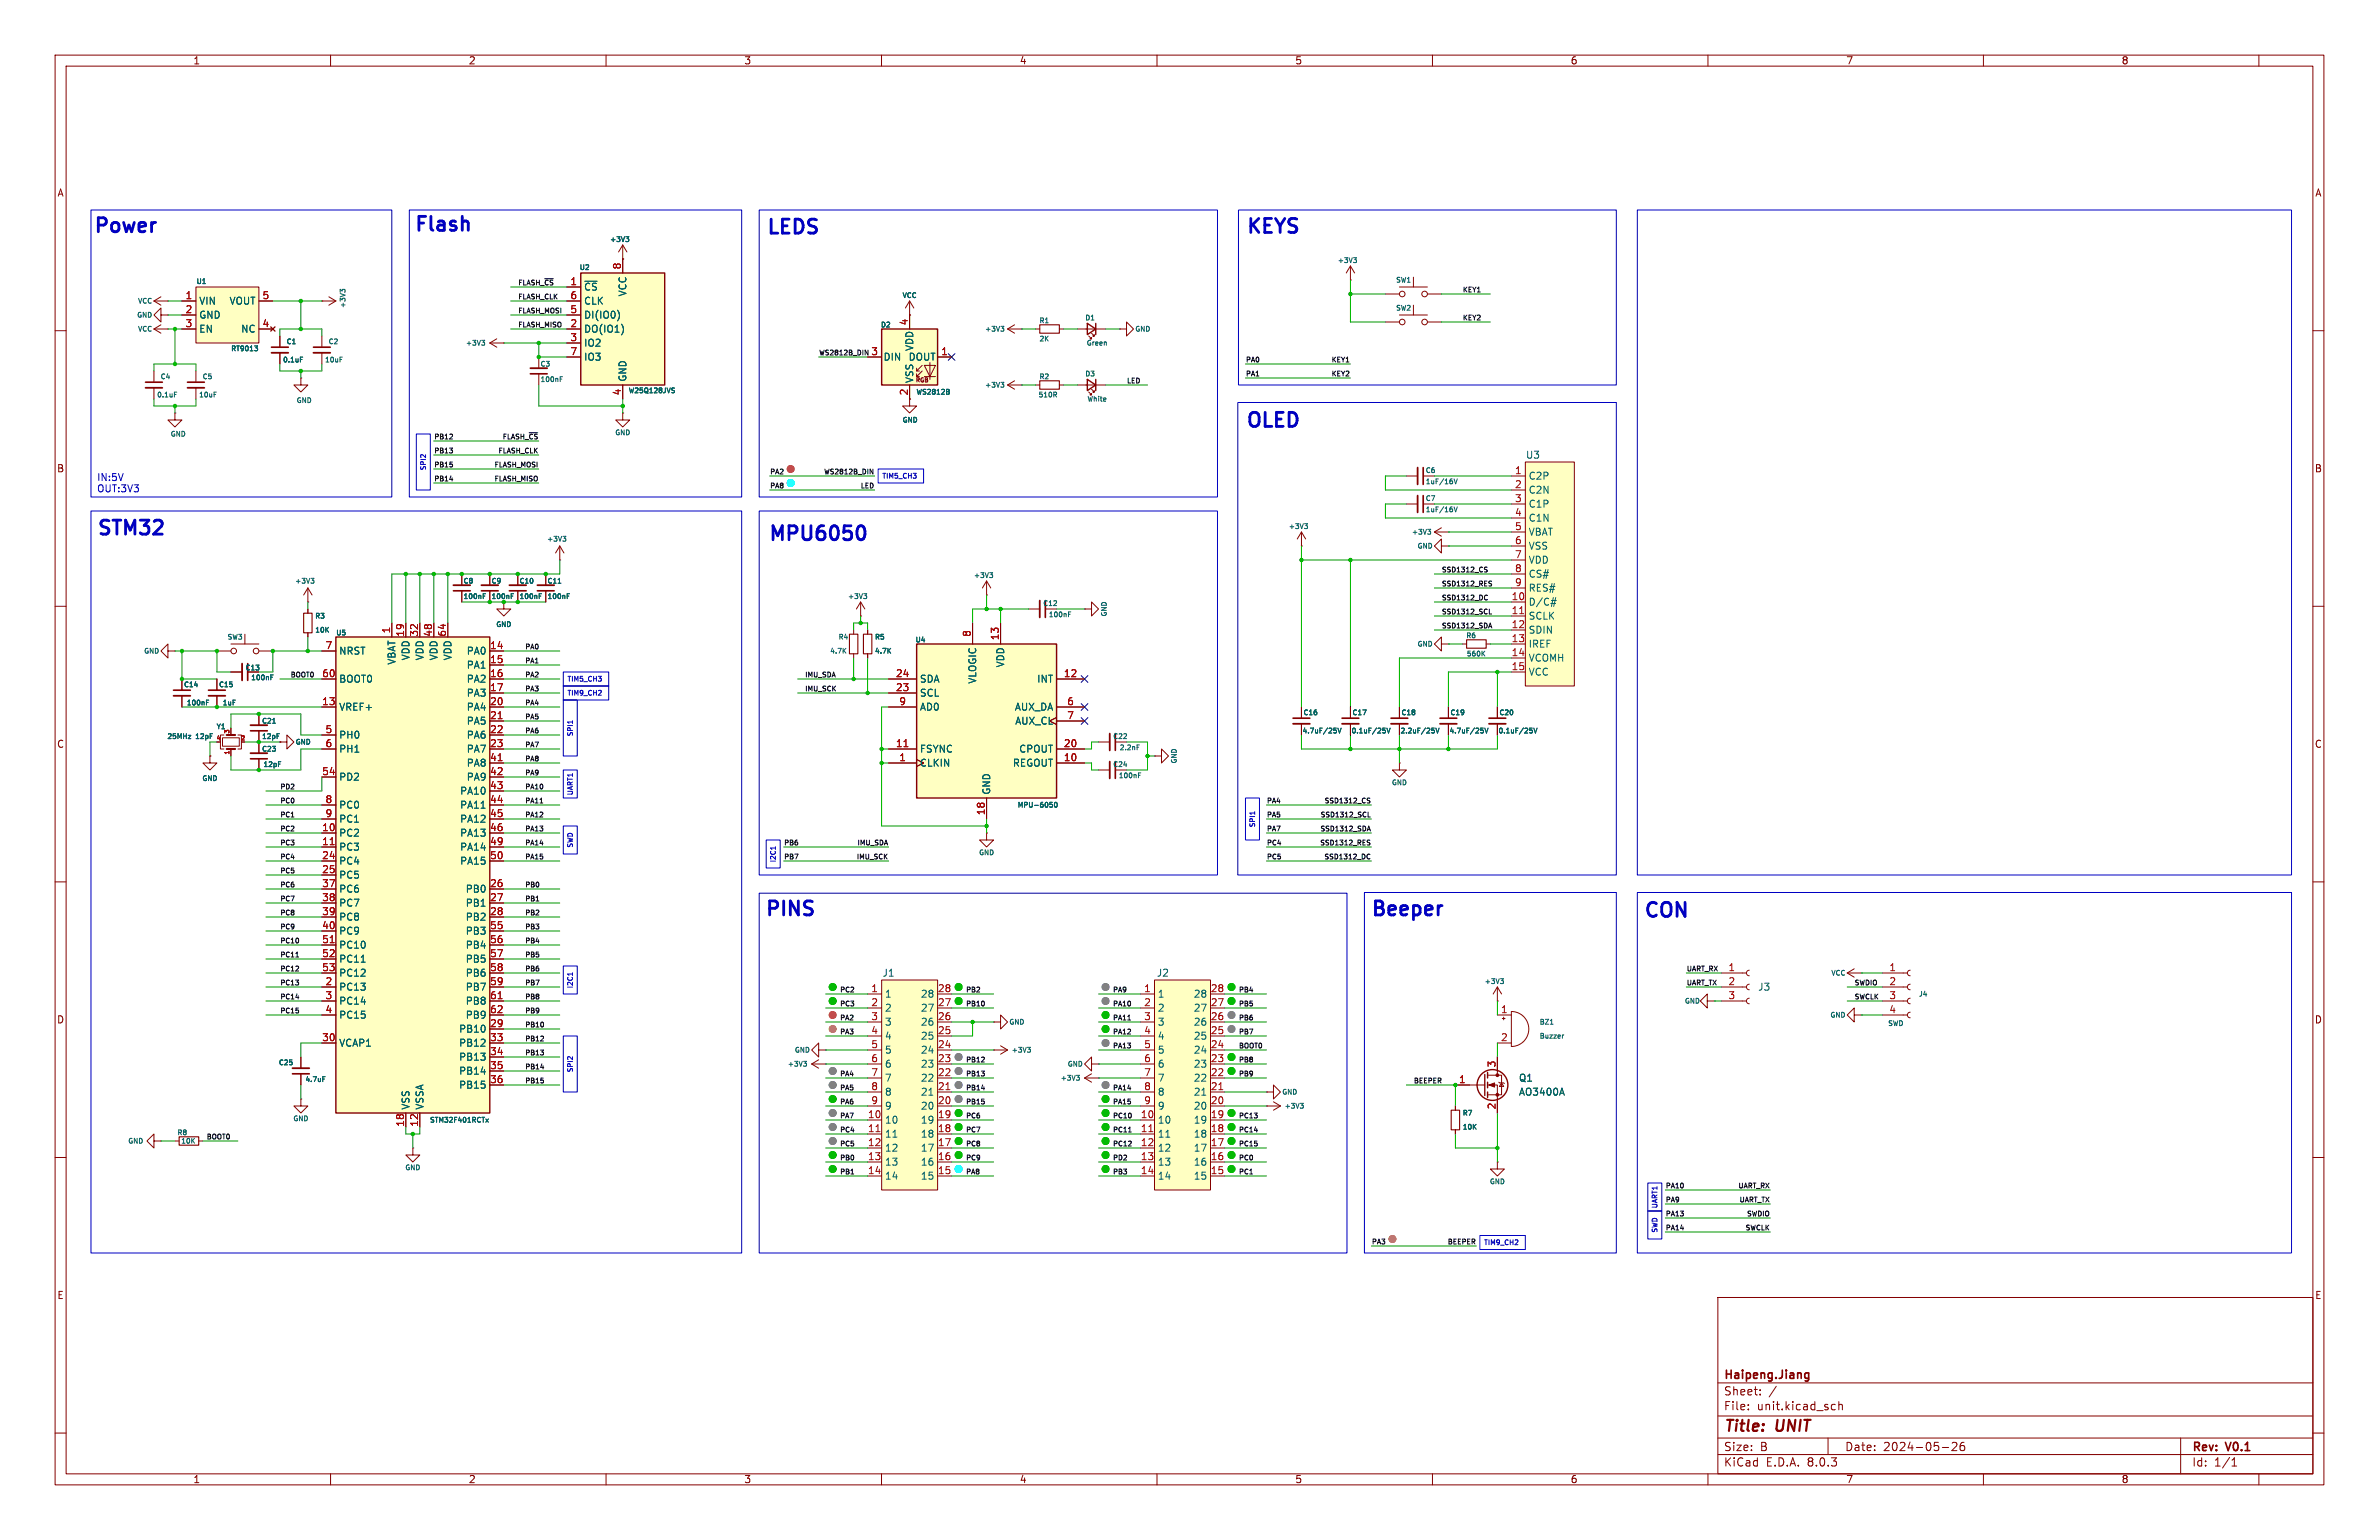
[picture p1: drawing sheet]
<svg xmlns="http://www.w3.org/2000/svg" width="432mm" height="279mm" viewBox="0 0 432 279" stroke-linecap="round" stroke-linejoin="round" font-family="sans-serif">
<defs><g id="words">
<g font-size="3.5" fill="#0000c2">
<text x="16.7" y="42.9">Power</text>
<text x="74.9" y="42.7">Flash</text>
<text x="138.9" y="43.2">LEDS</text>
<text x="225.9" y="43.1">KEYS</text>
<text x="225.9" y="78.2">OLED</text>
<text x="17.3" y="97.8">STM32</text>
<text x="139.2" y="98.8">MPU6050</text>
<text x="138.6" y="166.9">PINS</text>
<text x="248.5" y="166.9">Beeper</text>
<text x="298.1" y="167.1">CON</text>
</g>
<g font-size="2.8" fill="#840000">
<text x="312.8" y="260.3">Title:</text>
<text x="322.5" y="260.3">UNIT</text>
</g>
<g font-size="2.1" fill="#840000">
<text x="312.8" y="250.6">Haipeng.Jiang</text>
<text x="312.8" y="256.1">File:</text>
<text x="312.8" y="253.4">Sheet:</text>
<text x="318.9" y="256.1">unit.kicad_sch</text>
<text x="312.8" y="263.5">Size:</text>
<text x="319.5" y="263.5">B</text>
<text x="334.8" y="263.5">Date:</text>
<text x="341.8" y="263.5">2024-05-26</text>
<text x="397.8" y="263.7">Rev:</text>
<text x="404.2" y="263.7">V0.1</text>
<text x="312.8" y="266.3">KiCad</text>
<text x="320.5" y="266.3">E.D.A.</text>
<text x="328.1" y="266.3">8.0.3</text>
<text x="397.8" y="266.3">Id:</text>
<text x="401.9" y="266.3">1/1</text>
</g>
<g font-size="1.8" fill="#840000">
<text x="35" y="11.9">1</text>
<text x="85" y="11.9">2</text>
<text x="135" y="11.9">3</text>
<text x="185" y="11.9">4</text>
<text x="235" y="11.9">5</text>
<text x="285" y="11.9">6</text>
<text x="335" y="11.9">7</text>
<text x="385" y="11.9">8</text>
<text x="10.3" y="35.9">A</text>
<text x="420.1" y="35.9">A</text>
<text x="164.8" y="71.8" transform="rotate(-90 164.8 71.8)">2</text>
<text x="10.3" y="85.9">B</text>
<text x="420.1" y="85.9">B</text>
<text x="10.3" y="135.9">C</text>
<text x="420.1" y="135.9">C</text>
<text x="10.3" y="185.9">D</text>
<text x="420.1" y="185.9">D</text>
<text x="10.3" y="235.9">E</text>
<text x="420.1" y="235.9">E</text>
<text x="35" y="269.3">1</text>
<text x="85" y="269.3">2</text>
<text x="135" y="269.3">3</text>
<text x="185" y="269.3">4</text>
<text x="235" y="269.3">5</text>
<text x="285" y="269.3">6</text>
<text x="335" y="269.3">7</text>
<text x="385" y="269.3">8</text>
</g>
<g font-size="1.8" fill="#a90000">
<text x="103.4" y="51.8">1</text>
<text x="112.8" y="49" transform="rotate(-90 112.8 49)">8</text>
<text x="33.6" y="54.4">1</text>
<text x="33.6" y="56.9">2</text>
<text x="33.6" y="59.4">3</text>
<text x="47.6" y="59.4">4</text>
<text x="47.6" y="54.4">5</text>
<text x="103.4" y="59.4">2</text>
<text x="103.4" y="56.9">5</text>
<text x="103.4" y="54.4">6</text>
<text x="164.8" y="59.1" transform="rotate(-90 164.8 59.1)">4</text>
<text x="103.4" y="62">3</text>
<text x="103.4" y="64.5">7</text>
<text x="158" y="64.5">3</text>
<text x="170.7" y="64.5">1</text>
<text x="112.8" y="71.8" transform="rotate(-90 112.8 71.8)">4</text>
<text x="274.9" y="86.1">1</text>
<text x="274.9" y="88.6">2</text>
<text x="274.9" y="91.2">3</text>
<text x="274.9" y="93.7">4</text>
<text x="274.9" y="96.3">5</text>
<text x="274.9" y="98.8">6</text>
<text x="274.9" y="101.3">7</text>
<text x="274.9" y="103.9">8</text>
<text x="274.9" y="106.4">9</text>
<text x="274.3" y="109">10</text>
<text x="274.3" y="111.5">11</text>
<text x="59" y="117.9">7</text>
<text x="70.9" y="115" transform="rotate(-90 70.9 115)">1</text>
<text x="73.4" y="115.6" transform="rotate(-90 73.4 115.6)">19</text>
<text x="75.9" y="115.6" transform="rotate(-90 75.9 115.6)">32</text>
<text x="78.5" y="115.6" transform="rotate(-90 78.5 115.6)">48</text>
<text x="81" y="115.6" transform="rotate(-90 81 115.6)">64</text>
<text x="88.9" y="117.9">14</text>
<text x="176.3" y="115.6" transform="rotate(-90 176.3 115.6)">8</text>
<text x="181.4" y="116.2" transform="rotate(-90 181.4 116.2)">13</text>
<text x="274.3" y="114">12</text>
<text x="274.3" y="116.6">13</text>
<text x="274.3" y="119.1">14</text>
<text x="58.4" y="122.9">60</text>
<text x="88.9" y="120.4">15</text>
<text x="88.9" y="122.9">16</text>
<text x="88.9" y="125.5">17</text>
<text x="162.5" y="125.5">23</text>
<text x="162.5" y="122.9">24</text>
<text x="193" y="122.9">12</text>
<text x="274.3" y="121.7">15</text>
<text x="58.4" y="128">13</text>
<text x="88.9" y="128">20</text>
<text x="88.9" y="130.6">21</text>
<text x="163.1" y="128">9</text>
<text x="193.6" y="128">6</text>
<text x="193.6" y="130.6">7</text>
<text x="59" y="133.1">5</text>
<text x="59" y="135.6">6</text>
<text x="88.9" y="133.1">22</text>
<text x="88.9" y="135.6">23</text>
<text x="162.5" y="135.6">11</text>
<text x="193" y="135.6">20</text>
<text x="58.4" y="140.7">54</text>
<text x="88.9" y="138.2">41</text>
<text x="88.9" y="140.7">42</text>
<text x="88.9" y="143.3">43</text>
<text x="163.1" y="138.2">1</text>
<text x="193" y="138.2">10</text>
<text x="59" y="145.8">8</text>
<text x="59" y="148.3">9</text>
<text x="88.9" y="145.8">44</text>
<text x="88.9" y="148.3">45</text>
<text x="178.8" y="148" transform="rotate(-90 178.8 148)">18</text>
<text x="58.4" y="150.9">10</text>
<text x="58.4" y="153.4">11</text>
<text x="58.4" y="156">24</text>
<text x="88.9" y="150.9">46</text>
<text x="88.9" y="153.4">49</text>
<text x="88.9" y="156">50</text>
<text x="58.4" y="158.5">25</text>
<text x="58.4" y="161">37</text>
<text x="88.9" y="161">26</text>
<text x="58.4" y="163.6">38</text>
<text x="58.4" y="166.1">39</text>
<text x="88.9" y="163.6">27</text>
<text x="88.9" y="166.1">28</text>
<text x="58.4" y="168.7">40</text>
<text x="58.4" y="171.2">51</text>
<text x="58.4" y="173.7">52</text>
<text x="88.9" y="168.7">55</text>
<text x="88.9" y="171.2">56</text>
<text x="88.9" y="173.7">57</text>
<text x="58.4" y="176.3">53</text>
<text x="59" y="178.8">2</text>
<text x="88.9" y="176.3">58</text>
<text x="88.9" y="178.8">59</text>
<text x="313.6" y="176.3">1</text>
<text x="313.6" y="178.8">2</text>
<text x="342.8" y="176.3">1</text>
<text x="342.8" y="178.8">2</text>
<text x="59" y="181.4">3</text>
<text x="59" y="183.9">4</text>
<text x="88.9" y="181.4">61</text>
<text x="88.9" y="183.9">62</text>
<text x="158" y="180.1">1</text>
<text x="158" y="182.6">2</text>
<text x="158" y="185.2">3</text>
<text x="170.1" y="185.2">26</text>
<text x="170.1" y="182.6">27</text>
<text x="170.1" y="180.1">28</text>
<text x="207.6" y="180.1">1</text>
<text x="207.6" y="182.6">2</text>
<text x="207.6" y="185.2">3</text>
<text x="219.7" y="185.2">26</text>
<text x="219.7" y="182.6">27</text>
<text x="219.7" y="180.1">28</text>
<text x="272.3" y="183.9">1</text>
<text x="313.6" y="181.4">3</text>
<text x="342.8" y="181.4">3</text>
<text x="342.8" y="183.9">4</text>
<text x="58.4" y="189">30</text>
<text x="88.9" y="186.4">29</text>
<text x="88.9" y="189">33</text>
<text x="88.9" y="191.5">34</text>
<text x="158" y="187.7">4</text>
<text x="158" y="190.2">5</text>
<text x="170.1" y="190.2">24</text>
<text x="170.1" y="187.7">25</text>
<text x="207.6" y="187.7">4</text>
<text x="207.6" y="190.2">5</text>
<text x="219.7" y="190.2">24</text>
<text x="219.7" y="187.7">25</text>
<text x="272.3" y="189">2</text>
<text x="88.9" y="194.1">35</text>
<text x="88.9" y="196.6">36</text>
<text x="158" y="192.8">6</text>
<text x="158" y="195.3">7</text>
<text x="158" y="197.9">8</text>
<text x="170.1" y="197.9">21</text>
<text x="170.1" y="195.3">22</text>
<text x="170.1" y="192.8">23</text>
<text x="207.6" y="192.8">6</text>
<text x="207.6" y="195.3">7</text>
<text x="207.6" y="197.9">8</text>
<text x="219.7" y="197.9">21</text>
<text x="219.7" y="195.3">22</text>
<text x="219.7" y="192.8">23</text>
<text x="264.7" y="196.6">1</text>
<text x="271.5" y="193.7" transform="rotate(-90 271.5 193.7)">3</text>
<text x="157.4" y="202.9">10</text>
<text x="158" y="200.4">9</text>
<text x="170.1" y="202.9">19</text>
<text x="170.1" y="200.4">20</text>
<text x="207" y="202.9">10</text>
<text x="207.6" y="200.4">9</text>
<text x="219.7" y="202.9">19</text>
<text x="219.7" y="200.4">20</text>
<text x="271.5" y="201.4" transform="rotate(-90 271.5 201.4)">2</text>
<text x="73.4" y="204.5" transform="rotate(-90 73.4 204.5)">18</text>
<text x="75.9" y="204.5" transform="rotate(-90 75.9 204.5)">12</text>
<text x="157.4" y="205.5">11</text>
<text x="157.4" y="208">12</text>
<text x="170.1" y="208">17</text>
<text x="170.1" y="205.5">18</text>
<text x="207" y="205.5">11</text>
<text x="207" y="208">12</text>
<text x="219.7" y="208">17</text>
<text x="219.7" y="205.5">18</text>
<text x="157.4" y="210.6">13</text>
<text x="157.4" y="213.1">14</text>
<text x="170.1" y="213.1">15</text>
<text x="170.1" y="210.6">16</text>
<text x="207" y="210.6">13</text>
<text x="207" y="213.1">14</text>
<text x="219.7" y="213.1">15</text>
<text x="219.7" y="210.6">16</text>
</g>
<g font-size="1.8" fill="#006464">
<text x="105.9" y="52.9">~{CS}</text>
<text x="113.9" y="53.9" transform="rotate(-90 113.9 53.9)">VCC</text>
<text x="36.1" y="55.5">VIN</text>
<text x="36.1" y="58">GND</text>
<text x="41.6" y="55.5">VOUT</text>
<text x="105.9" y="58">DI(IO0)</text>
<text x="105.9" y="55.5">CLK</text>
<text x="36.1" y="60.6">EN</text>
<text x="43.7" y="60.6">NC</text>
<text x="105.9" y="60.6">DO(IO1)</text>
<text x="105.9" y="63.1">IO2</text>
<text x="105.9" y="65.6">IO3</text>
<text x="160.3" y="65.6">DIN</text>
<text x="164.8" y="65.6">DOUT</text>
<text x="166" y="63.8" transform="rotate(-90 166 63.8)">VDD</text>
<text x="113.9" y="69.3" transform="rotate(-90 113.9 69.3)">GND</text>
<text x="166" y="69.6" transform="rotate(-90 166 69.6)">VSS</text>
<text x="276.9" y="83.4">U3</text>
<text x="277.4" y="87.2">C2P</text>
<text x="277.4" y="89.8">C2N</text>
<text x="277.4" y="92.3">C1P</text>
<text x="277.4" y="94.8">C1N</text>
<text x="277.4" y="97.4">VBAT</text>
<text x="277.4" y="99.9">VSS</text>
<text x="277.4" y="102.5">VDD</text>
<text x="277.4" y="105">CS#</text>
<text x="277.4" y="107.5">RES#</text>
<text x="277.4" y="110.1">D/C#</text>
<text x="277.4" y="112.6">SCLK</text>
<text x="61.5" y="119">NRST</text>
<text x="74.5" y="119.9" transform="rotate(-90 74.5 119.9)">VDD</text>
<text x="77.1" y="119.9" transform="rotate(-90 77.1 119.9)">VDD</text>
<text x="79.6" y="119.9" transform="rotate(-90 79.6 119.9)">VDD</text>
<text x="82.1" y="119.9" transform="rotate(-90 82.1 119.9)">VDD</text>
<text x="84.6" y="119">PA0</text>
<text x="277.4" y="115.2">SDIN</text>
<text x="277.4" y="117.7">IREF</text>
<text x="61.5" y="124.1">BOOT0</text>
<text x="72" y="120.7" transform="rotate(-90 72 120.7)">VBAT</text>
<text x="84.6" y="121.5">PA1</text>
<text x="84.6" y="124.1">PA2</text>
<text x="166.9" y="124.1">SDA</text>
<text x="177.4" y="124.1" transform="rotate(-90 177.4 124.1)">VLOGIC</text>
<text x="182.5" y="121.2" transform="rotate(-90 182.5 121.2)">VDD</text>
<text x="188.2" y="124.1">INT</text>
<text x="277.4" y="120.2">VCOMH</text>
<text x="277.4" y="122.8">VCC</text>
<text x="61.5" y="129.1">VREF+</text>
<text x="84.6" y="126.6">PA3</text>
<text x="84.6" y="129.1">PA4</text>
<text x="84.6" y="131.7">PA5</text>
<text x="166.9" y="126.6">SCL</text>
<text x="166.9" y="129.1">AD0</text>
<text x="184.1" y="129.1">AUX_DA</text>
<text x="184.2" y="131.7">AUX_CL</text>
<text x="61.5" y="134.2">PH0</text>
<text x="61.5" y="136.8">PH1</text>
<text x="84.6" y="134.2">PA6</text>
<text x="84.6" y="136.8">PA7</text>
<text x="166.9" y="136.8">FSYNC</text>
<text x="184.9" y="136.8">CPOUT</text>
<text x="61.5" y="141.8">PD2</text>
<text x="84.6" y="139.3">PA8</text>
<text x="84.6" y="141.8">PA9</text>
<text x="166.9" y="139.3">CLKIN</text>
<text x="183.7" y="139.3">REGOUT</text>
<text x="61.5" y="146.9">PC0</text>
<text x="61.5" y="149.5">PC1</text>
<text x="83.4" y="144.4">PA10</text>
<text x="83.4" y="146.9">PA11</text>
<text x="83.4" y="149.5">PA12</text>
<text x="179.9" y="144.3" transform="rotate(-90 179.9 144.3)">GND</text>
<text x="61.5" y="152">PC2</text>
<text x="61.5" y="154.5">PC3</text>
<text x="83.4" y="152">PA13</text>
<text x="83.4" y="154.5">PA14</text>
<text x="61.5" y="157.1">PC4</text>
<text x="61.5" y="159.6">PC5</text>
<text x="83.4" y="157.1">PA15</text>
<text x="61.5" y="162.2">PC6</text>
<text x="61.5" y="164.7">PC7</text>
<text x="61.5" y="167.2">PC8</text>
<text x="84.4" y="162.2">PB0</text>
<text x="84.4" y="164.7">PB1</text>
<text x="84.4" y="167.2">PB2</text>
<text x="61.5" y="169.8">PC9</text>
<text x="61.5" y="172.3">PC10</text>
<text x="84.4" y="169.8">PB3</text>
<text x="84.4" y="172.3">PB4</text>
<text x="61.5" y="179.9">PC13</text>
<text x="61.5" y="174.9">PC11</text>
<text x="61.5" y="177.4">PC12</text>
<text x="84.4" y="174.9">PB5</text>
<text x="84.4" y="177.4">PB6</text>
<text x="84.4" y="179.9">PB7</text>
<text x="160.1" y="177.4">J1</text>
<text x="209.9" y="177.4">J2</text>
<text x="319" y="179.9">J3</text>
<text x="61.5" y="182.5">PC14</text>
<text x="61.5" y="185">PC15</text>
<text x="84.4" y="182.5">PB8</text>
<text x="84.4" y="185">PB9</text>
<text x="160.5" y="181.2">1</text>
<text x="160.5" y="183.7">2</text>
<text x="167" y="183.7">27</text>
<text x="167" y="181.2">28</text>
<text x="210.1" y="181.2">1</text>
<text x="210.1" y="183.7">2</text>
<text x="216.6" y="183.7">27</text>
<text x="216.6" y="181.2">28</text>
<text x="61.5" y="190.1">VCAP1</text>
<text x="83.2" y="187.6">PB10</text>
<text x="83.2" y="190.1">PB12</text>
<text x="160.5" y="186.3">3</text>
<text x="160.5" y="188.8">4</text>
<text x="160.5" y="191.4">5</text>
<text x="167" y="191.4">24</text>
<text x="167" y="188.8">25</text>
<text x="167" y="186.3">26</text>
<text x="210.1" y="186.3">3</text>
<text x="210.1" y="188.8">4</text>
<text x="210.1" y="191.4">5</text>
<text x="216.6" y="191.4">24</text>
<text x="216.6" y="188.8">25</text>
<text x="216.6" y="186.3">26</text>
<text x="83.2" y="192.6">PB13</text>
<text x="83.2" y="195.2">PB14</text>
<text x="83.2" y="197.7">PB15</text>
<text x="160.5" y="193.9">6</text>
<text x="160.5" y="196.4">7</text>
<text x="167" y="196.4">22</text>
<text x="167" y="193.9">23</text>
<text x="210.1" y="193.9">6</text>
<text x="210.1" y="196.4">7</text>
<text x="216.6" y="196.4">22</text>
<text x="216.6" y="193.9">23</text>
<text x="275.6" y="196.4">Q1</text>
<text x="74.5" y="201.4" transform="rotate(-90 74.5 201.4)">VSS</text>
<text x="77.1" y="201.4" transform="rotate(-90 77.1 201.4)">VSSA</text>
<text x="160.5" y="199">8</text>
<text x="160.5" y="201.5">9</text>
<text x="167" y="201.5">20</text>
<text x="167" y="199">21</text>
<text x="210.1" y="199">8</text>
<text x="210.1" y="201.5">9</text>
<text x="216.6" y="201.5">20</text>
<text x="216.6" y="199">21</text>
<text x="275.6" y="199">AO3400A</text>
<text x="160.5" y="204.1">10</text>
<text x="160.5" y="206.6">11</text>
<text x="160.5" y="209.1">12</text>
<text x="167" y="209.1">17</text>
<text x="167" y="206.6">18</text>
<text x="167" y="204.1">19</text>
<text x="210.1" y="204.1">10</text>
<text x="210.1" y="206.6">11</text>
<text x="210.1" y="209.1">12</text>
<text x="216.6" y="209.1">17</text>
<text x="216.6" y="206.6">18</text>
<text x="216.6" y="204.1">19</text>
<text x="160.5" y="211.7">13</text>
<text x="160.5" y="214.2">14</text>
<text x="167" y="214.2">15</text>
<text x="167" y="211.7">16</text>
<text x="210.1" y="211.7">13</text>
<text x="210.1" y="214.2">14</text>
<text x="216.6" y="214.2">15</text>
<text x="216.6" y="211.7">16</text>
</g>
<g font-size="1.8" fill="#0000c2">
<text x="17.5" y="87.5">IN:5V</text>
<text x="17.5" y="89.5">OUT:3V3</text>
</g>
<g font-size="1.2" fill="#006464">
<text x="110.6" y="44.1">+3V3</text>
<text x="242.7" y="47.9">+3V3</text>
<text x="35.5" y="51.7">U1</text>
<text x="105.1" y="49.2">U2</text>
<text x="253.3" y="51.5">SW1</text>
<text x="24.8" y="57.8">GND</text>
<text x="24.9" y="55.3">VCC</text>
<text x="62.9" y="56" transform="rotate(-90 62.9 56)">+3V3</text>
<text x="159.8" y="59.6">D2</text>
<text x="163.7" y="54.3">VCC</text>
<text x="188.5" y="58.8">R1</text>
<text x="196.9" y="58.3">D1</text>
<text x="253.3" y="56.6">SW2</text>
<text x="24.9" y="60.4">VCC</text>
<text x="41.8" y="63.9">RT9013</text>
<text x="51.2" y="66">0.1uF</text>
<text x="51.9" y="62.6">C1</text>
<text x="58.9" y="66">10uF</text>
<text x="59.5" y="62.6">C2</text>
<text x="84.4" y="62.9">+3V3</text>
<text x="178.7" y="60.4">+3V3</text>
<text x="188.5" y="62.1">2K</text>
<text x="197.1" y="62.9">Green</text>
<text x="205.9" y="60.4">GND</text>
<text x="29" y="69">C4</text>
<text x="36.7" y="69">C5</text>
<text x="98" y="66.7">C3</text>
<text x="98" y="69.5">100nF</text>
<text x="114" y="71.5">W25Q128JVS</text>
<text x="166.2" y="71.8">WS2812B</text>
<text x="178.7" y="70.5">+3V3</text>
<text x="188.5" y="69">R2</text>
<text x="196.9" y="68.5">D3</text>
<text x="28.4" y="72.3">0.1uF</text>
<text x="36" y="72.3">10uF</text>
<text x="53.7" y="73.3">GND</text>
<text x="163.7" y="76.9">GND</text>
<text x="188.4" y="72.3">510R</text>
<text x="197.2" y="73.1">White</text>
<text x="30.9" y="79.4">GND</text>
<text x="111.5" y="79.2">GND</text>
<text x="258.7" y="86">C6</text>
<text x="258.7" y="88">1uF/16V</text>
<text x="258.7" y="91.1">C7</text>
<text x="258.7" y="93.1">1uF/16V</text>
<text x="99.2" y="98.5">+3V3</text>
<text x="233.8" y="96.2">+3V3</text>
<text x="256.1" y="97.2">+3V3</text>
<text x="257.2" y="99.7">GND</text>
<text x="53.5" y="106.1">+3V3</text>
<text x="84" y="106.1">C8</text>
<text x="89.1" y="106.1">C9</text>
<text x="94.2" y="106.1">C10</text>
<text x="99.3" y="106.1">C11</text>
<text x="176.6" y="105.1">+3V3</text>
<text x="57.1" y="112.4">R3</text>
<text x="84" y="108.9">100nF</text>
<text x="89.1" y="108.9">100nF</text>
<text x="89.9" y="114">GND</text>
<text x="94.2" y="108.9">100nF</text>
<text x="99.3" y="108.9">100nF</text>
<text x="153.8" y="108.9">+3V3</text>
<text x="189.2" y="110.1">C12</text>
<text x="190.2" y="112.2">100nF</text>
<text x="201.1" y="112" transform="rotate(-90 201.1 112)">GND</text>
<text x="26" y="118.8">GND</text>
<text x="41.2" y="116.2">SW3</text>
<text x="57.1" y="115">10K</text>
<text x="60.9" y="115.5">U5</text>
<text x="150.6" y="118.8">4.7K</text>
<text x="152.1" y="116.2">R4</text>
<text x="158.7" y="116.2">R5</text>
<text x="158.7" y="118.8">4.7K</text>
<text x="166.1" y="116.8">U4</text>
<text x="257.2" y="117.5">GND</text>
<text x="266" y="116">R6</text>
<text x="266.1" y="119.3">560K</text>
<text x="33.3" y="124.9">C14</text>
<text x="39.6" y="124.9">C15</text>
<text x="44.4" y="121.8">C13</text>
<text x="45.5" y="123.6">100nF</text>
<text x="33.8" y="128.2">100nF</text>
<text x="40.3" y="128.2">1uF</text>
<text x="47.4" y="131.5">C21</text>
<text x="236.5" y="130">C16</text>
<text x="245.4" y="130">C17</text>
<text x="254.2" y="130">C18</text>
<text x="263.1" y="130">C19</text>
<text x="272" y="130">C20</text>
<text x="30.3" y="134.3">25MHz</text>
<text x="35.6" y="134.3">12pF</text>
<text x="39.2" y="132.5">Y1</text>
<text x="47.4" y="134.3">12pF</text>
<text x="47.4" y="136.6">C23</text>
<text x="53.5" y="135.3">GND</text>
<text x="201.9" y="134.3">C22</text>
<text x="203.1" y="136.3">2.2nF</text>
<text x="236.3" y="133.3">4.7uF/25V</text>
<text x="245.2" y="133.3">0.1uF/25V</text>
<text x="254.1" y="133.3">2.2uF/25V</text>
<text x="263" y="133.3">4.7uF/25V</text>
<text x="271.9" y="133.3">0.1uF/25V</text>
<text x="36.6" y="141.9">GND</text>
<text x="47.7" y="139.4">12pF</text>
<text x="201.9" y="139.4">C24</text>
<text x="202.9" y="141.4">100nF</text>
<text x="213.8" y="138.7" transform="rotate(-90 213.8 138.7)">GND</text>
<text x="252.5" y="142.7">GND</text>
<text x="184.6" y="146.7">MPU-6050</text>
<text x="177.6" y="155.4">GND</text>
<text x="269.4" y="178.7">+3V3</text>
<text x="332.3" y="177.2">VCC</text>
<text x="305.7" y="182.3">GND</text>
<text x="332.1" y="184.8">GND</text>
<text x="348.2" y="181">J4</text>
<text x="144.1" y="191.2">GND</text>
<text x="183.1" y="186.1">GND</text>
<text x="183.5" y="191.2">+3V3</text>
<text x="279.3" y="186.1">BZ1</text>
<text x="279.3" y="188.6">Buzzer</text>
<text x="342.6" y="186.3">SWD</text>
<text x="50.5" y="193.5">C25</text>
<text x="55.3" y="196.5">4.7uF</text>
<text x="142.9" y="193.7">+3V3</text>
<text x="192.4" y="196.3">+3V3</text>
<text x="193.7" y="193.7">GND</text>
<text x="53.1" y="203.6">GND</text>
<text x="77.9" y="203.9">STM32F401RCTx</text>
<text x="232.6" y="198.8">GND</text>
<text x="233" y="201.3">+3V3</text>
<text x="265.4" y="202.6">R7</text>
<text x="23.1" y="207.7">GND</text>
<text x="32.1" y="206.2">R8</text>
<text x="32.8" y="207.7">10K</text>
<text x="265.4" y="205.1">10K</text>
<text x="73.4" y="212.5">GND</text>
<text x="270.3" y="215">GND</text>
</g>
<g font-size="1.2" fill="#0f0f0f">
<text x="94" y="51.8">FLASH_~{CS}</text>
<text x="265.4" y="53.1">KEY1</text>
<text x="94" y="59.4">FLASH_MISO</text>
<text x="94" y="54.4">FLASH_CLK</text>
<text x="94" y="56.9">FLASH_MOSI</text>
<text x="265.4" y="58.2">KEY2</text>
<text x="148.6" y="64.5">WS2812B_DIN</text>
<text x="226.1" y="65.8">PA0</text>
<text x="241.5" y="65.8">KEY1</text>
<text x="204.5" y="69.6">LED</text>
<text x="226.1" y="68.3">PA1</text>
<text x="241.5" y="68.3">KEY2</text>
<text x="78.7" y="82.3">PB13</text>
<text x="78.7" y="79.8">PB12</text>
<text x="90.3" y="82.3">FLASH_CLK</text>
<text x="91.1" y="79.8">FLASH_~{CS}</text>
<text x="78.7" y="87.4">PB14</text>
<text x="78.7" y="84.8">PB15</text>
<text x="89.6" y="87.4">FLASH_MISO</text>
<text x="89.6" y="84.8">FLASH_MOSI</text>
<text x="139.7" y="88.7">PA8</text>
<text x="139.7" y="86.1">PA2</text>
<text x="149.4" y="86.1">WS2812B_DIN</text>
<text x="156.1" y="88.7">LED</text>
<text x="261.6" y="103.9">SSD1312_CS</text>
<text x="261.6" y="106.4">SSD1312_RES</text>
<text x="261.6" y="109">SSD1312_DC</text>
<text x="261.6" y="111.5">SSD1312_SCL</text>
<text x="95.2" y="117.9">PA0</text>
<text x="261.6" y="114.1">SSD1312_SDA</text>
<text x="52.6" y="122.9">BOOT0</text>
<text x="95.2" y="122.9">PA2</text>
<text x="95.2" y="120.4">PA1</text>
<text x="95.2" y="125.5">PA3</text>
<text x="146" y="122.9">IMU_SDA</text>
<text x="146" y="125.5">IMU_SCK</text>
<text x="95.2" y="130.6">PA5</text>
<text x="95.2" y="128">PA4</text>
<text x="95.2" y="135.6">PA7</text>
<text x="95.2" y="133.1">PA6</text>
<text x="50.8" y="143.3">PD2</text>
<text x="95.2" y="138.2">PA8</text>
<text x="95.2" y="143.3">PA10</text>
<text x="95.2" y="140.7">PA9</text>
<text x="50.8" y="148.3">PC1</text>
<text x="50.8" y="145.8">PC0</text>
<text x="95.2" y="145.8">PA11</text>
<text x="95.2" y="148.3">PA12</text>
<text x="229.9" y="148.3">PA5</text>
<text x="229.9" y="145.8">PA4</text>
<text x="239.5" y="148.3">SSD1312_SCL</text>
<text x="240.3" y="145.8">SSD1312_CS</text>
<text x="50.8" y="150.9">PC2</text>
<text x="50.8" y="153.4">PC3</text>
<text x="50.8" y="156">PC4</text>
<text x="95.2" y="156">PA15</text>
<text x="95.2" y="153.4">PA14</text>
<text x="95.2" y="150.9">PA13</text>
<text x="142.2" y="153.4">PB6</text>
<text x="142.2" y="156">PB7</text>
<text x="155.3" y="156">IMU_SCK</text>
<text x="155.5" y="153.4">IMU_SDA</text>
<text x="229.9" y="153.4">PC4</text>
<text x="229.9" y="156">PC5</text>
<text x="229.9" y="150.9">PA7</text>
<text x="239.5" y="153.4">SSD1312_RES</text>
<text x="239.5" y="150.9">SSD1312_SDA</text>
<text x="240.2" y="156">SSD1312_DC</text>
<text x="50.8" y="158.5">PC5</text>
<text x="50.8" y="161">PC6</text>
<text x="95.2" y="161">PB0</text>
<text x="50.8" y="166.1">PC8</text>
<text x="50.8" y="163.6">PC7</text>
<text x="95.2" y="163.6">PB1</text>
<text x="95.2" y="166.1">PB2</text>
<text x="50.8" y="168.7">PC9</text>
<text x="50.8" y="171.2">PC10</text>
<text x="50.8" y="173.7">PC11</text>
<text x="95.2" y="173.7">PB5</text>
<text x="95.2" y="168.7">PB3</text>
<text x="95.2" y="171.2">PB4</text>
<text x="50.8" y="178.8">PC13</text>
<text x="50.8" y="176.3">PC12</text>
<text x="95.2" y="176.3">PB6</text>
<text x="95.2" y="178.8">PB7</text>
<text x="306.1" y="178.8">UART_TX</text>
<text x="306.1" y="176.3">UART_RX</text>
<text x="336.5" y="178.8">SWDIO</text>
<text x="50.8" y="181.4">PC14</text>
<text x="50.8" y="183.9">PC15</text>
<text x="95.2" y="181.4">PB8</text>
<text x="95.2" y="183.9">PB9</text>
<text x="152.4" y="185.2">PA2</text>
<text x="152.4" y="182.6">PC3</text>
<text x="152.4" y="180.1">PC2</text>
<text x="175.3" y="182.6">PB10</text>
<text x="175.3" y="180.1">PB2</text>
<text x="201.9" y="185.2">PA11</text>
<text x="201.9" y="182.6">PA10</text>
<text x="201.9" y="180.1">PA9</text>
<text x="224.8" y="185.2">PB6</text>
<text x="224.8" y="182.6">PB5</text>
<text x="224.8" y="180.1">PB4</text>
<text x="336.5" y="181.4">SWCLK</text>
<text x="95.2" y="189">PB12</text>
<text x="95.2" y="186.4">PB10</text>
<text x="95.2" y="191.5">PB13</text>
<text x="152.4" y="187.7">PA3</text>
<text x="201.9" y="187.7">PA12</text>
<text x="201.9" y="190.3">PA13</text>
<text x="224.8" y="187.7">PB7</text>
<text x="224.8" y="190.3">BOOT0</text>
<text x="95.2" y="196.6">PB15</text>
<text x="95.2" y="194.1">PB14</text>
<text x="152.4" y="197.9">PA5</text>
<text x="152.4" y="195.3">PA4</text>
<text x="175.3" y="197.9">PB14</text>
<text x="175.3" y="192.8">PB12</text>
<text x="175.3" y="195.3">PB13</text>
<text x="201.9" y="197.9">PA14</text>
<text x="224.8" y="195.3">PB9</text>
<text x="224.8" y="192.8">PB8</text>
<text x="256.5" y="196.6">BEEPER</text>
<text x="152.4" y="200.4">PA6</text>
<text x="152.4" y="203">PA7</text>
<text x="175.3" y="200.4">PB15</text>
<text x="175.3" y="203">PC6</text>
<text x="201.9" y="203">PC10</text>
<text x="201.9" y="200.4">PA15</text>
<text x="224.8" y="203">PC13</text>
<text x="37.4" y="206.8">BOOT0</text>
<text x="152.4" y="205.5">PC4</text>
<text x="152.4" y="208">PC5</text>
<text x="175.3" y="205.5">PC7</text>
<text x="175.3" y="208">PC8</text>
<text x="201.9" y="208">PC12</text>
<text x="201.9" y="205.5">PC11</text>
<text x="224.8" y="205.5">PC14</text>
<text x="224.8" y="208">PC15</text>
<text x="152.4" y="213.1">PB1</text>
<text x="152.4" y="210.6">PB0</text>
<text x="175.3" y="210.6">PC9</text>
<text x="175.3" y="213.1">PA8</text>
<text x="201.9" y="210.6">PD2</text>
<text x="201.9" y="213.1">PB3</text>
<text x="224.8" y="210.6">PC0</text>
<text x="224.8" y="213.1">PC1</text>
<text x="302.3" y="215.7">PA10</text>
<text x="315.4" y="215.7">UART_RX</text>
<text x="302.3" y="218.2">PA9</text>
<text x="302.3" y="220.7">PA13</text>
<text x="315.6" y="218.2">UART_TX</text>
<text x="316.9" y="220.7">SWDIO</text>
<text x="248.9" y="225.8">PA3</text>
<text x="262.6" y="225.8">BEEPER</text>
<text x="302.3" y="223.3">PA14</text>
<text x="316.7" y="223.3">SWCLK</text>
</g>
<g font-size="1.2" fill="#0000c2">
<text x="77.5" y="85.5" transform="rotate(-90 77.5 85.5)">SPI2</text>
<text x="160.1" y="87">TIM5_CH3</text>
<text x="102.9" y="123.9">TIM5_CH3</text>
<text x="102.9" y="126.4">TIM9_CH2</text>
<text x="104.2" y="133.7" transform="rotate(-90 104.2 133.7)">SPI1</text>
<text x="104.2" y="144.4" transform="rotate(-90 104.2 144.4)">UART1</text>
<text x="104.2" y="153.9" transform="rotate(-90 104.2 153.9)">SWD</text>
<text x="228" y="150.2" transform="rotate(-90 228 150.2)">SPI1</text>
<text x="141" y="156.6" transform="rotate(-90 141 156.6)">I2C1</text>
<text x="104.2" y="179.4" transform="rotate(-90 104.2 179.4)">I2C1</text>
<text x="104.2" y="194.7" transform="rotate(-90 104.2 194.7)">SPI2</text>
<text x="301" y="219.4" transform="rotate(-90 301 219.4)">UART1</text>
<text x="269.3" y="226.1">TIM9_CH2</text>
<text x="301" y="223.8" transform="rotate(-90 301 223.8)">SWD</text>
</g>
<text font-size="1.1" fill="#840000" x="166.1" y="69.6">RGB</text>
<g font-size="1.1" fill="#a90000">
<text x="39.2" y="134.4">4</text>
<text x="41.7" y="137" transform="rotate(-90 41.7 137)">1</text>
<text x="41.7" y="133.2" transform="rotate(-90 41.7 133.2)">3</text>
<text x="43.6" y="134.4">2</text>
</g>
</g></defs>
<g fill="none" stroke="#840000" stroke-width=".18">
<path d="M10 10h411.8v259.4h-411.8zM12 12h407.8v255.4h-407.8zM60 10v2M110 10v2M160 10v2M210 10v2M260 10v2M310 10v2M360 10v2M410 10v2M10 60h2M29.2 57.2v-1.3l-1.3 1.3 1.3 1.2v-1.2h1.3"/>
<path d="M30.5 57.2h.1M58.4 54.6h.1M58.4 54.6h2.6M59.7 53.8l1.3 .8M61 54.6l-1.3 .8M251.5 53.3h2.5M251.5 58.4h2.5M254 52.1h5.1M254 57.2h5.1M256.5 50.3v1.8M256.5 55.4v1.8M259.1 53.3h2.5"/>
<path d="M259.1 58.4h2.5M419.8 60h2M27.9 67.3v2M27.9 70.4v2M97.8 64.8v2M97.8 67.8v2.1M236.2 99.1h.1M236.2 96.5l-.7 1.3M236.2 96.5v2.6M236.2 96.5l.8 1.3M10 110h2M39.4 118.1h2.5"/>
<path d="M41.9 116.8h5.1M44.4 115.1v1.7M47 118.1h2.5M91.4 109.2v1.3h1.3l-1.3 1.3-1.2-1.3h1.2M419.8 110h2M41.9 121.9h2M45 121.9h2M10 160h2M419.8 160h2M264.2 196.9h5.3M270 196.9h1.8v5M270 195.1h2.5v3.5h-2.5"/>
<path d="M271.8 191.8v3.3M272 196.3l.2 .2h.7l.1 .1M272.5 196.5l.4 .6h-.7zM10 210h2M264.2 200.7v.7M264.2 205v.7M271.8 210.8v1.3h1.2l-1.2 1.3-1.3-1.3h1.3M271.8 210.8h.1M419.8 210h2M311.8 235.4h108v32h-108zM10 260h2M311.8 256.9h108"/>
<path d="M311.8 250.9h108M317.3 255.6v.2M317.3 254.9v.1M319.5 252.9v.2M319.5 252.2v.1M322.4 251.5l-1.3 1.9M332.7 254.8l.4 .1M333.1 255.7l-.4 .1M333.8 254.9l.2-.1 .3 .1 .1 .9M333.8 254.3v1.5M419.8 260h2M60 267.4v2"/>
<path d="M110 267.4v2M160 267.4v2M210 267.4v2M260 267.4v2M310 267.4v2M311.8 263.9h108M311.8 260.9h108M331.8 260.9v3M352.5 262.6h1.2M354.3 261.8l.6-.1 .2 .1 .1 .3-.9 1.1h.9M356.5 261.7a.59 .59 0 0 0-.7 .6v.6l.1 .2 .4 .1 .2-.2 .1-.5-.1-.2h-.5l-.2 .2M360 267.4v2"/>
<path d="M395.8 260.9v6.5M405.1 266h.9M405.1 264.9l.4-.4v1.5M410 267.4v2"/>
<circle cx="254.5" cy="53.3" r=".51"/>
<circle cx="254.5" cy="58.4" r=".51"/>
<circle cx="258.6" cy="53.3" r=".51"/>
<circle cx="258.6" cy="58.4" r=".51"/>
<circle cx="42.4" cy="118.1" r=".51"/>
<circle cx="46.5" cy="118.1" r=".51"/>
</g>
<path d="M26.4 69.3h3.1M96.3 67.8h3M45 120.4v3M327.6 249.9l.3 .2 .4-.1M328.3 249.1v1.2l-.3 .3-.4-.1M328.3 249.1h-.4l-.3 .1" fill="none" stroke="#840000" stroke-width=".3"/>
<g fill="#848484" stroke="#848484" stroke-width=".18">
<circle cx="174" cy="191.8" r=".63"/>
<circle cx="174" cy="194.3" r=".63"/>
<circle cx="151.1" cy="201.9" r=".63"/>
<circle cx="151.1" cy="196.8" r=".63"/>
<circle cx="151.1" cy="194.3" r=".63"/>
<circle cx="223.5" cy="186.7" r=".63"/>
<circle cx="223.5" cy="184.1" r=".63"/>
<circle cx="200.7" cy="181.6" r=".63"/>
<circle cx="200.7" cy="179.1" r=".63"/>
<circle cx="174" cy="196.8" r=".63"/>
<circle cx="200.7" cy="196.8" r=".63"/>
<circle cx="200.7" cy="189.2" r=".63"/>
<circle cx="151.1" cy="207" r=".63"/>
<circle cx="174" cy="199.4" r=".63"/>
<circle cx="151.1" cy="204.5" r=".63"/>
</g>
<g fill="#00c200" stroke="#00c200" stroke-width=".18">
<circle cx="174" cy="204.5" r=".63"/>
<circle cx="174" cy="201.9" r=".63"/>
<circle cx="200.7" cy="209.5" r=".63"/>
<circle cx="151.1" cy="199.4" r=".63"/>
<circle cx="223.5" cy="201.9" r=".63"/>
<circle cx="174" cy="179.1" r=".63"/>
<circle cx="151.1" cy="209.5" r=".63"/>
<circle cx="200.7" cy="201.9" r=".63"/>
<circle cx="151.1" cy="179.1" r=".63"/>
<circle cx="200.7" cy="199.4" r=".63"/>
<circle cx="223.5" cy="179.1" r=".63"/>
<circle cx="151.1" cy="212.1" r=".63"/>
<circle cx="200.7" cy="186.7" r=".63"/>
<circle cx="200.7" cy="184.1" r=".63"/>
<circle cx="200.7" cy="212.1" r=".63"/>
<circle cx="200.7" cy="204.5" r=".63"/>
<circle cx="200.7" cy="207" r=".63"/>
<circle cx="223.5" cy="204.5" r=".63"/>
<circle cx="223.5" cy="212.1" r=".63"/>
<circle cx="223.5" cy="181.6" r=".63"/>
<circle cx="223.5" cy="207" r=".63"/>
<circle cx="223.5" cy="209.5" r=".63"/>
<circle cx="174" cy="209.5" r=".63"/>
<circle cx="174" cy="181.6" r=".63"/>
<circle cx="223.5" cy="194.3" r=".63"/>
<circle cx="223.5" cy="191.8" r=".63"/>
<circle cx="151.1" cy="181.6" r=".63"/>
<circle cx="174" cy="207" r=".63"/>
</g>
<g fill="#c2c200" stroke="#c2c200" stroke-width=".18">
<circle cx="151.1" cy="186.7" r=".63"/>
<circle cx="252.7" cy="224.8" r=".63"/>
</g>
<g fill="#f90" stroke="#f90" stroke-width=".18">
<circle cx="143.5" cy="85.1" r=".63"/>
<circle cx="151.1" cy="184.1" r=".63"/>
</g>
<g fill="#0ff" stroke="#0ff" stroke-width=".18">
<circle cx="143.5" cy="87.6" r=".63"/>
<circle cx="174" cy="212.1" r=".63"/>
</g>
<path d="M62.6 52.9v-.2l-.1-.2h-.3l-.1 .3-.4-.3v.5M31.7 71.6h.3M31.7 71.1h.4M101.7 68.8h.3M101.7 68.3h.4M236.8 95h.5l-.3 .4h.3v.3l-.1 .2h-.3M49.2 122.9h.3M49.2 122.5h.4M283.5 197.4l.4 1.3" fill="none" stroke="#006464" stroke-width=".18"/>
<path d="M26.4 70.4h3.1M96.3 66.8h3M43.9 120.4v3" fill="none" stroke="#840000" stroke-width=".33"/>
<g fill="none" stroke="#840000" stroke-width=".25">
<path d="M269.5 194.9v3.9M270 194.6v1M270 196.3v1.1M270 198.1v1"/>
<circle cx="270.9" cy="196.8" r="2.79"/>
</g>
<g fill="#840000" stroke="#840000" stroke-width=".18">
<path d="M270.3 196.9l1-.4v.7z"/>
<circle cx="271.8" cy="198.6" r=".25"/>
<circle cx="271.8" cy="195.1" r=".25"/>
</g>
<path d="M263.4 201.4h1.5v3.6h-1.5z" fill="none" stroke="#840000" stroke-width=".2"/>
<path d="M160 59.7h10.2v10.2h-10.2z" fill="#ffffc2"/>
<g fill="none" stroke="#840000" stroke-width=".18">
<path d="M165.1 57.2h.1M165.1 54.6v5.1M165.1 54.6l-.8 1.3M165.1 54.6l.8 1.3M182.9 59.7h2.5M182.9 59.7l1.2 .8M184.1 58.9l-1.2 .8M185.4 59.7h.1M188 59.7h.7M192.3 59.7h.7M195.6 59.7h5.1M203.2 59.7h1.3v-1.3l1.2 1.3-1.2 1.3v-1.3"/>
<path d="M203.2 59.7h.1M31.7 74.9v1.3h1.3l-1.3 1.3-1.2-1.3h1.2M31.7 74.9h.1M35.6 67.3v2M35.6 70.4v2M50.8 61v2M50.8 64v2M113 74.9v1.3h1.3l-1.3 1.3-1.2-1.3h1.2M113 74.9h.1M157.5 64.8h2.5M165.1 69.9v3.8h1.3l-1.3 1.2-1.3-1.2h1.3M166.4 68.3h.5"/>
<path d="M166.4 67.3h.5M167.4 67.3l-1 1v-.5M167.4 66.3l-1 1v-.5M167.8 66.3h2l-1 2zM167.8 68.3h2M168.8 65.8v3M170.2 64.8h2.5M182.9 69.9h2.5M182.9 69.9l1.2 .7M184.1 69.1l-1.2 .8M185.4 69.9h.1M188 69.9h.7"/>
<path d="M192.3 69.9h.7M195.6 69.9h5.1M197.6 61l.5 .5h-.2h.2v-.3M197.6 71.1l.5 .5h-.2h.2v-.2M198.1 60.5l.5 .5h-.2h.2v-.3M198.1 70.6l.5 .5h-.2h.2v-.2M101.6 99.1l-.8 1.2M101.6 99.1v2.5M101.6 99.1l.8 1.2M30.5 118.1v-1.3l-1.3 1.3 1.3 1.3v-1.3h1.2M31.7 118.1h.1M55.9 109.2h.1"/>
<path d="M55.9 106.7v2.5M55.9 110.5v.8M55.9 114.8v.8M55.9 106.7l-.8 1.3M55.9 106.7l.7 1.3M83.8 104.1v2.1M83.8 107.2v2M88.9 104.1v2.1M88.9 107.2v2M94 104.1v2.1M94 107.2v2M99.1 104.1v2.1"/>
<path d="M99.1 107.2v2M101.6 101.6h.1M33 123.2v2M33 126.2v2.1M38.1 137.2v1.2h1.3l-1.3 1.3-1.3-1.3h1.3M38.1 137.2h.1M39.4 123.2v2M39.4 126.2v2.1M40.4 133.9h3v1.5h-3zM40.6 133.4h-.6v2.5h.6M41.9 132.1v1.3M41.9 135.9v1.3"/>
<path d="M43.2 133.4h.6v2.5h-.6M47 129.5v2.1M47 132.6v4.1M47 137.7v2M50.8 134.6h1.3v-1.2l1.2 1.2-1.2 1.3v-1.3M50.8 134.6h.1M245.1 128.3v2M245.1 131.3v2.1M254 138.4v1.3h1.3l-1.3 1.3-1.3-1.3h1.3M254 138.4h.1M254 128.3v2M254 131.3v2.1"/>
<path d="M262.9 128.3v2M262.9 131.3v2.1M271.8 179.1l-.8 1.2M271.8 179.1v2.5M271.8 179.1l.7 1.2M54.6 199.4v1.3h1.3l-1.3 1.2-1.3-1.2h1.3M54.6 199.4h.1M54.6 191.8v2M54.6 194.8v2.1M147.3 193l1.3 .8M147.3 193h2.6M148.6 190.5v-1.3l-1.3 1.3 1.3 1.3v-1.3h1.3"/>
<path d="M148.6 192.3l-1.3 .7M149.9 190.5h.1M149.9 193h.1M271.8 181.6h.1M271.8 184.2h2.5M271.8 189.2h2.5M272.7 184.8h.5M272.9 184.5v.5M274.3 183.5a3.2 3.2 0 0 1 3.2 3.2 3.2 3.2 0 0 1-3.2 3.2z"/>
</g>
<path d="M160 59.7h10.2v10.2h-10.2zM197.4 58.7l1.5 1-1.5 1zM198.9 58.7v2M197.4 68.8l1.5 1.1-1.5 1zM198.9 68.8v2.1" fill="none" stroke="#840000" stroke-width=".25"/>
<g fill="none" stroke="#006464" stroke-width=".18">
<path d="M181.7 59.2h.5l-.3 .3 .3 .1v.3l-.2 .2h-.2M38.9 71.1h.4M54.5 65.2h.3M54.5 64.8h.4M172.1 70.6l.2 .2-.2 .3 .2 .1-.2 .3M181.7 69.4h.5l-.3 .3 .3 .1v.3l-.2 .2h-.2M191.5 71.6l.3 .4M191.7 71.2v.4M102.2 97.3h.5l-.3 .3 .3 .1v.3l-.2 .2h-.2M56.4 104.9h.6l-.3 .4h.2l.1 .3-.2 .2h-.2M87.7 108.1h.3M87.7 107.7h.4"/>
<path d="M92.8 108.1h.3M92.8 107.7h.4M97.9 108.1h.3M97.9 107.7h.4M101.3 105.8h.5M102.9 108.1h.3M102.9 107.7h.5M34.2 133.4h.4l-.4 .6h.4M37.5 127.4h.3M37.5 127h.4M49.5 131.2h.5M50.3 133.1h.4"/>
<path d="M50.5 138.2h.5M251 132.1h.4M251.3 132.4l.2 .2-.2 .4M251.7 132.1l.3 .9 .3-.9M259.9 132.1h.4M260.2 132.4l.2 .2-.2 .4M260.6 132.1l.3 .9 .3-.9M268.8 132.1h.4M269.1 132.4l.1 .2-.1 .4M269.5 132.1l.3 .9 .3-.9M272.3 177.6h.6l-.3 .3 .2 .1 .1 .3-.2 .2h-.2M58.6 195.8h.3"/>
<path d="M58.6 195.3h.4M145.8 192.6h.6l-.3 .3 .2 .1 .1 .3-.2 .1h-.2M281.4 185.8h.5M283.8 187.8l-.2 .1"/>
</g>
<g fill="none" stroke="#840000" stroke-width=".33">
<path d="M34 70.4h3.1M49.3 64h3M82.3 106.2h3M87.4 106.2h3M92.5 106.2h3M97.5 106.2h3.1M31.5 126.2h3M37.8 126.2h3.1M45.5 131.6h3M45.5 136.7h3M243.6 131.3h3M252.5 131.3h3"/>
<path d="M261.4 131.3h3M53.1 193.8h3"/>
</g>
<g fill="none" stroke="#840000" stroke-width=".3">
<path d="M34 69.3h3.1M49.3 63h3M82.3 107.2h3M87.4 107.2h3M92.5 107.2h3M97.5 107.2h3.1M31.5 125.2h3M37.8 125.2h3.1M45.5 132.6h3M45.5 137.7h3M243.6 130.3h3M252.5 130.3h3"/>
<path d="M261.4 130.3h3M53.1 194.8h3"/>
</g>
<path d="M188.7 58.9h3.6v1.6h-3.6zM188.7 69.1h3.6v1.5h-3.6zM55.1 111.3h1.5v3.5h-1.5z" fill="none" stroke="#840000" stroke-width=".2"/>
<path d="M41.1 135.9h1.6M41.1 133.4h1.6" fill="none" stroke="#840000" stroke-width=".38"/>
<path d="M160 177.8h10.2v38.1h-10.2z" fill="#ffffc2"/>
<g fill="none" stroke="#840000" stroke-width=".18">
<path d="M160 177.8h10.2v38.1h-10.2zM157.5 180.3h2.5M157.5 182.9h2.5M157.5 198.1h2.5M157.5 195.6h2.5M157.5 193h2.5M157.5 190.5h2.5M157.5 188h2.5M157.5 185.4h2.5M170.2 180.3h2.5M170.2 182.9h2.5M170.2 198.1h2.5"/>
<path d="M170.2 195.6h2.5M170.2 193h2.5M170.2 190.5h2.5M170.2 188h2.5M170.2 185.4h2.5M157.5 203.2h2.5M157.5 205.7h2.5M157.5 208.3h2.5M157.5 210.8h2.5M157.5 213.4h2.5M157.5 200.7h2.5M170.2 203.2h2.5"/>
<path d="M170.2 205.7h2.5M170.2 208.3h2.5M170.2 210.8h2.5M170.2 213.4h2.5M170.2 200.7h2.5"/>
</g>
<path d="M168.6 198.7h.7M162.1 206.3h.7" fill="none" stroke="#006464" stroke-width=".18"/>
<path d="M171.7 197.7h.7M159 205.3h.7" fill="none" stroke="#a90000" stroke-width=".18"/>
<path d="M209.5 177.8h10.2v38.1h-10.2z" fill="#ffffc2"/>
<g fill="none" stroke="#840000" stroke-width=".18">
<path d="M209.5 177.8h10.2v38.1h-10.2zM207 180.3h2.5M207 182.9h2.5M207 198.1h2.5M207 195.6h2.5M207 193h2.5M207 190.5h2.5M207 188h2.5M207 185.4h2.5M219.7 180.3h2.5M219.7 182.9h2.5M219.7 198.1h2.5"/>
<path d="M219.7 195.6h2.5M219.7 193h2.5M219.7 190.5h2.5M219.7 188h2.5M219.7 185.4h2.5M27.9 207v-1.3l-1.2 1.3 1.2 1.3v-1.3h1.3M29.2 207h.1M31.7 207h.8M36.1 207h.7M74.9 208.3v1.3h1.3l-1.3 1.2-1.2-1.2h1.2M74.9 208.3h.1M207 203.2h2.5"/>
<path d="M207 205.7h2.5M207 208.3h2.5M207 210.8h2.5M207 213.4h2.5M207 200.7h2.5M219.7 203.2h2.5M219.7 205.7h2.5M219.7 208.3h2.5M219.7 210.8h2.5M219.7 213.4h2.5M219.7 200.7h2.5"/>
</g>
<path d="M218.1 198.7h.8M211.6 206.3h.7" fill="none" stroke="#006464" stroke-width=".18"/>
<path d="M221.2 197.7h.7M208.5 205.3h.7" fill="none" stroke="#a90000" stroke-width=".18"/>
<path d="M32.5 206.2h3.6v1.6h-3.6z" fill="none" stroke="#840000" stroke-width=".2"/>
<path d="M61 115.6h27.9v86.3h-27.9z" fill="#ffffc2"/>
<path d="M61 115.6h27.9v86.3h-27.9z" fill="none" stroke="#840000" stroke-width=".25"/>
<g fill="none" stroke="#840000" stroke-width=".18">
<path d="M58.4 118.1h2.6M71.1 113v2.6M73.7 113v2.6M76.2 113v2.6M78.7 113v2.6M81.3 113v2.6M88.9 118.1h2.5M156.2 111.8h.1M156.2 109.2l-.8 1.3M156.2 109.2v2.6M156.2 109.2l.8 1.3M58.4 128.3h2.6"/>
<path d="M58.4 123.2h2.6M58.4 133.4h2.6M58.4 135.9h2.6M88.9 128.3h2.5M88.9 120.7h2.5M88.9 123.2h2.5M88.9 125.7h2.5M88.9 130.8h2.5M88.9 133.4h2.5M88.9 135.9h2.5M88.9 138.4h2.5M58.4 151.1h2.6"/>
<path d="M58.4 153.7h2.6M58.4 156.2h2.6M58.4 158.8h2.6M58.4 141h2.6M58.4 146.1h2.6M58.4 148.6h2.6M88.9 151.1h2.5M88.9 153.7h2.5M88.9 156.2h2.5M88.9 141h2.5M88.9 143.5h2.5M88.9 146.1h2.5"/>
<path d="M88.9 148.6h2.5M58.4 179.1h2.6M58.4 161.3h2.6M58.4 163.8h2.6M58.4 166.4h2.6M58.4 168.9h2.6M58.4 171.5h2.6M58.4 174h2.6M58.4 176.5h2.6M88.9 179.1h2.5M88.9 161.3h2.5M88.9 163.8h2.5"/>
<path d="M88.9 166.4h2.5M88.9 168.9h2.5M88.9 171.5h2.5M88.9 174h2.5M88.9 176.5h2.5M58.4 181.6h2.6M58.4 189.2h2.6M58.4 184.2h2.6M88.9 186.7h2.5M88.9 181.6h2.5M88.9 189.2h2.5M88.9 191.8h2.5"/>
<path d="M88.9 194.3h2.5M88.9 196.9h2.5M88.9 184.2h2.5M180.3 185.4h1.3v-1.2l1.3 1.2-1.3 1.3v-1.3M180.3 185.4h.1M229.9 198.1h1.2v-1.2l1.3 1.2-1.3 1.3v-1.3M229.9 198.1h.1M231.1 199.9l1.3 .8M73.7 201.9v2.6M76.2 201.9v2.6M229.9 200.7h.1M229.9 200.7h2.5"/>
<path d="M232.4 200.7l-1.3 .7"/>
</g>
<path d="M90.4 130.4h.7M90.4 138h.7M59.9 153.3h.8M59.9 171h.8M90.4 181.2h.7" fill="none" stroke="#a90000" stroke-width=".18"/>
<path d="M156.8 107.7h.5l-.3 .4h.3v.3l-.2 .2h-.2M87.3 146.6h.7M65.6 174.6h.7M88.2 203l.4 .6M88.6 203l-.4 .6M236 200.2h.6l-.3 .3 .2 .1 .1 .3-.2 .2h-.3" fill="none" stroke="#006464" stroke-width=".18"/>
<path d="M105.4 49.5h15.2v20.4h-15.2z" fill="#ffffc2"/>
<path d="M105.4 49.5h15.2v20.4h-15.2z" fill="none" stroke="#840000" stroke-width=".25"/>
<g fill="none" stroke="#840000" stroke-width=".18">
<path d="M102.9 52.1h2.5M102.9 59.7h2.5M102.9 57.2h2.5M102.9 54.6h2.5M113 47h.1M113 44.5v5M113 44.5l-.7 1.2M113 44.5l.8 1.2M88.9 62.2h2.5M88.9 62.2l1.3 .8M90.2 61.5l-1.3 .7M91.4 62.2h.1"/>
<path d="M102.9 62.2h2.5M102.9 64.8h2.5M113 69.9v2.5M154.9 114.3v.8M154.9 118.6v.8M186.7 110.5h2M189.7 110.5h2.1M196.8 110.5h1.3v-1.3l1.3 1.3-1.3 1.3v-1.3M196.8 110.5h.1M261.6 116.8v-1.2l-1.3 1.2 1.3 1.3v-1.3h1.3M262.9 116.8h.1M265.4 116.8h.8"/>
<path d="M269.7 116.8h.8M199.4 134.6h2M199.4 139.7h2M202.4 134.6h2.1M202.4 139.7h2.1M209.5 137.2h1.3v-1.3l1.3 1.3-1.3 1.2v-1.2M209.5 137.2h.1M236.2 128.3v2M236.2 131.3v2.1M271.8 128.3v2M271.8 131.3v2.1M341.6 179.1h4.6"/>
<path d="M341.6 176.5h4.6M346.7 178.6l-.3 .1-.2 .4 .2 .3 .3 .2M346.7 176l-.3 .2-.2 .3 .2 .4 .3 .1M180.3 190.5h.1M180.3 190.5h2.6M181.6 189.7l1.3 .8M182.9 190.5l-1.3 .8M196.8 195.6l1.3 .7M196.8 195.6h2.6M198.1 193v-1.2l-1.3 1.2 1.3 1.3v-1.3h1.3M198.1 194.8l-1.3 .8M199.4 193h.1"/>
<path d="M199.4 195.6h.1M341.6 184.2h4.6M341.6 181.6h4.6M346.7 183.6l-.3 .2-.2 .4 .2 .3 .3 .2M346.7 181.1l-.3 .2-.2 .3 .2 .4 .3 .1"/>
</g>
<g fill="none" stroke="#006464" stroke-width=".18">
<path d="M112.1 56.3a1.49 1.49 0 0 1 0 1.9M113.1 59.4v.8M113.6 42.9h.5l-.3 .4 .3 .1v.3l-.1 .1h-.3M87.4 61.7h.6l-.3 .4 .2 .1 .1 .3-.2 .1h-.3M122.1 70.8l.2 .1 .1 .2-.4 .2M122.1 70.4h.3M153.2 118l.3 .5M153.5 117.6l-.5 .5M193.9 111.4h.3M193.9 111h.5M269.1 118.5l.4 .5M269.5 118.1l-.5 .5"/>
<path d="M206.4 135.6h.3M206.4 135.2h.4M242.1 132.1h.4M242.4 132.4l.2 .2-.2 .4M242.8 132.1l.3 .9 .3-.9M277.7 132.1h.4M278 132.4l.1 .2-.1 .4M278.4 132.1l.3 .9 .3-.9M206.6 140.7h.3M206.6 140.2h.5M186.5 190h.5l-.3 .4h.3v.3l-.1 .2h-.3M195.4 195.1h.5l-.3 .3 .3 .1v.3l-.2 .2h-.2"/>
</g>
<path d="M188.7 109v3M201.4 133.1v3M201.4 138.2v3M234.7 131.3h3M270.3 131.3h3" fill="none" stroke="#840000" stroke-width=".33"/>
<path d="M189.7 109v3M202.4 133.1v3M202.4 138.2v3M234.7 130.3h3M270.3 130.3h3" fill="none" stroke="#840000" stroke-width=".3"/>
<path d="M154.2 115.1h1.5v3.5h-1.5zM266.2 116.1h3.5v1.5h-3.5z" fill="none" stroke="#840000" stroke-width=".2"/>
<path d="M276.9 83.8h8.8v40.7h-8.8z" fill="#ffffc2"/>
<g fill="none" stroke="#840000" stroke-width=".18">
<path d="M27.9 59.7l1.3 .8M27.9 59.7h2.6M29.2 58.9l-1.3 .8M30.5 59.7h.1M54.6 68.6v1.3h1.3l-1.3 1.2-1.3-1.2h1.3M54.6 68.6h.1M58.4 61v2M58.4 64v2M274.3 86.4h2.6M274.3 88.9h2.6M274.3 91.4h2.6M274.3 94h2.6"/>
<path d="M274.3 96.5h2.6M274.3 99.1h2.6M276.9 83.8h8.8v40.7h-8.8zM274.3 109.2h2.6M274.3 111.8h2.6M274.3 114.3h2.6M274.3 116.8h2.6M274.3 119.4h2.6M274.3 101.6h2.6M274.3 104.1h2.6M274.3 106.7h2.6M274.3 121.9h2.6"/>
<path d="M335.3 176.5l1.2 .8M335.3 176.5h2.5M336.5 175.8l-1.2 .7M337.8 176.5h.1M309.9 181.6v-1.3l-1.3 1.3 1.3 1.3v-1.3h1.2M311.1 181.6h.1M336.5 184.2v-1.3l-1.2 1.3 1.2 1.2v-1.2h1.3M337.8 184.2h.1"/>
</g>
<path d="M61.7 64.8h.4M281.5 109.5h.9M281.6 109h.9M282.4 108.4l-.4 1.6" fill="none" stroke="#006464" stroke-width=".18"/>
<path d="M275.8 111.3h.8" fill="none" stroke="#a90000" stroke-width=".18"/>
<path d="M56.9 64h3" fill="none" stroke="#840000" stroke-width=".33"/>
<path d="M56.9 63h3" fill="none" stroke="#840000" stroke-width=".3"/>
<path d="M35.6 52.1h11.4v10.1h-11.4z" fill="#ffffc2"/>
<g fill="none" stroke="#840000" stroke-width=".18">
<path d="M33 54.6h2.6M33 57.2h2.6M33 59.7h2.6M35.6 52.1h11.4v10.1h-11.4zM47 54.6h2.5M47 59.7h2.5M49.1 59.3l.8 .8M49.9 59.3l-.8 .8M260.3 96.5l1.3 .8M260.3 96.5h2.6M261.6 95.8l-1.3 .7M262.9 96.5h.1"/>
<path d="M179.1 151.1v1.3h1.2l-1.2 1.3-1.3-1.3h1.3M179.1 151.1h.1M312.4 179.1h4.6M312.4 176.5h4.6M317.5 178.6l-.4 .1-.1 .4 .1 .3 .4 .2M317.5 176l-.4 .2-.1 .3 .1 .4 .4 .1M312.4 181.6h4.6M317.5 181.1l-.4 .2-.1 .3 .1 .4 .4 .1"/>
</g>
<path d="M46.2 62.8h.6l-.3 .3M46.6 63.1l.2 .2-.2 .3M259.1 96h.6l-.3 .4 .2 .1 .1 .3-.2 .1h-.2" fill="none" stroke="#006464" stroke-width=".18"/>
<path d="M166.4 116.8h25.4v28h-25.4z" fill="#ffffc2"/>
<path d="M166.4 116.8h25.4v28h-25.4z" fill="none" stroke="#840000" stroke-width=".25"/>
<g fill="none" stroke="#840000" stroke-width=".18">
<path d="M27.9 54.6l1.3 .8M27.9 54.6h2.6M29.2 53.8l-1.3 .8M30.5 54.6h.1M33 54.6h2.6M33 57.2h2.6M33 59.7h2.6M47 54.6h2.5M47 59.7h2.5M49.1 59.3l.8 .8M49.9 59.3l-.8 .8M102.9 54.6h2.5"/>
<path d="M102.9 57.2h2.5M102.9 59.7h2.5M102.9 52.1h2.5M113 47h.1M113 47v2.5M165.1 57.2h.1M165.1 57.2v2.5M245.1 50.8h.1M245.1 48.3l-.8 1.2M245.1 48.3v2.5M245.1 48.3l.8 1.2M50.8 61v2"/>
<path d="M50.8 64v2M102.9 64.8h2.5M102.9 62.2h2.5M113 69.9v2.5M157.5 64.8h2.5M165.1 69.9v2.5M170.2 64.8h2.5M255.3 86.4h2M255.3 91.4h2M258.3 86.4h2M258.3 91.4h2M261.6 99.1v-1.3l-1.3 1.3 1.3 1.2v-1.2h1.3"/>
<path d="M262.9 99.1h.1M55.9 110.5v.8M55.9 114.8v.8M58.4 118.1h2.6M71.1 113v2.6M73.7 113v2.6M76.2 113v2.6M78.7 113v2.6M81.3 113v2.6M83.8 104.1v2.1M83.8 107.2v2M88.9 118.1h2.5"/>
<path d="M88.9 104.1v2.1M88.9 107.2v2M94 104.1v2.1M94 107.2v2M99.1 104.1v2.1M99.1 107.2v2M157.5 114.3v.8M157.5 118.6v.8M176.5 113v3.8M179.1 108h.1M179.1 105.4v2.6M179.1 105.4l-.8 1.3"/>
<path d="M179.1 105.4l.7 1.3M181.6 113v3.8M33 123.2v2M33 126.2v2.1M38.1 137.2h.1M39.4 123.2v2M39.4 126.2v2.1M41.9 132.1v1.3M41.9 135.9v1.3M41.9 121.9h2M45 121.9h2M47 129.5v2.1"/>
<path d="M47 132.6v4.1M47 137.7v2M50.8 134.6h.1M58.4 135.9h2.6M58.4 123.2h2.6M58.4 128.3h2.6M58.4 133.4h2.6M88.9 138.4h2.5M88.9 135.9h2.5M88.9 123.2h2.5M88.9 125.7h2.5M88.9 128.3h2.5"/>
<path d="M88.9 130.8h2.5M88.9 120.7h2.5M88.9 133.4h2.5M161.3 138.4h5.1M161.3 135.9h5.1M161.3 123.2h5.1M161.3 125.7h5.1M161.3 128.3h5.1M191.8 130.2l-1.3 .6 1.3 .6M191.8 138.4h5M191.8 135.9h5M191.8 123.2h5"/>
<path d="M191.8 128.3h5M191.8 130.8h5M236.2 128.3v2M236.2 131.3v2.1M245.1 128.3v2M245.1 131.3v2.1M254 128.3v2M254 131.3v2.1M262.9 128.3v2M262.9 131.3v2.1M271.8 128.3v2M271.8 131.3v2.1"/>
<path d="M58.4 151.1h2.6M58.4 153.7h2.6M58.4 156.2h2.6M58.4 158.8h2.6M58.4 141h2.6M58.4 146.1h2.6M58.4 148.6h2.6M88.9 151.1h2.5M88.9 153.7h2.5M88.9 156.2h2.5M88.9 141h2.5M88.9 143.5h2.5"/>
<path d="M88.9 146.1h2.5M88.9 148.6h2.5M179.1 144.8v3.8M58.4 179.1h2.6M58.4 161.3h2.6M58.4 163.8h2.6M58.4 166.4h2.6M58.4 168.9h2.6M58.4 171.5h2.6M58.4 174h2.6M58.4 176.5h2.6M88.9 179.1h2.5"/>
<path d="M88.9 161.3h2.5M88.9 163.8h2.5M88.9 166.4h2.5M88.9 168.9h2.5M88.9 171.5h2.5M88.9 174h2.5M88.9 176.5h2.5M54.6 191.8v2M54.6 194.8v2.1M58.4 181.6h2.6M58.4 189.2h2.6M58.4 184.2h2.6"/>
<path d="M88.9 186.7h2.5M88.9 181.6h2.5M88.9 189.2h2.5M88.9 191.8h2.5M88.9 194.3h2.5M88.9 196.9h2.5M88.9 184.2h2.5M264.2 196.9h2.5M271.8 191.8v2.5M271.8 199.4v2.5M73.7 201.9v2.6M76.2 201.9v2.6"/>
<path d="M264.2 200.7v.7M264.2 205v.7"/>
</g>
<path d="M90.4 130.4h.7M90.4 138h.7M164.1 135.5h.7M59.9 153.3h.8M59.9 171h.8M90.4 181.2h.7" fill="none" stroke="#a90000" stroke-width=".18"/>
<g fill="none" stroke="#006464" stroke-width=".18">
<path d="M112.1 56.3a1.49 1.49 0 0 1 0 1.9M113.1 59.4v.8M113.6 42.9h.5l-.3 .4 .3 .1v.3l-.1 .1h-.3M245.7 46.8h.5l-.3 .3 .3 .1v.3l-.2 .1h-.2M46.2 62.8h.6l-.3 .3M46.6 63.1l.2 .2-.2 .3M54.5 65.2h.3M54.5 64.8h.4M122.1 70.8l.2 .1 .1 .2-.4 .2M122.1 70.4h.3M172.1 70.6l.2 .2-.2 .3 .2 .1-.2 .3M263.9 86.9l.3 .9 .3-.9"/>
<path d="M263.9 92l.3 .9 .3-.9M87.7 108.1h.3M87.7 107.7h.4M92.8 108.1h.3M92.8 107.7h.4M97.9 108.1h.3M97.9 107.7h.4M101.3 105.8h.5M102.9 108.1h.3M102.9 107.7h.5M161.3 118l.4 .5M161.7 117.6l-.5 .5"/>
<path d="M179.6 103.9h.6l-.3 .3 .2 .1 .1 .3-.2 .2h-.3M34.2 133.4h.4l-.4 .6h.4M37.5 127.4h.3M37.5 127h.4M49.2 122.9h.3M49.2 122.5h.4M49.5 131.2h.5M50.3 133.1h.4M50.5 138.2h.5M242.1 132.1h.4M242.4 132.4l.2 .2-.2 .4M242.8 132.1l.3 .9 .3-.9"/>
<path d="M251 132.1h.4M251.3 132.4l.2 .2-.2 .4M251.7 132.1l.3 .9 .3-.9M259.9 132.1h.4M260.2 132.4l.2 .2-.2 .4M260.6 132.1l.3 .9 .3-.9M268.8 132.1h.4M269.1 132.4l.1 .2-.1 .4M269.5 132.1l.3 .9 .3-.9M277.7 132.1h.4M278 132.4l.1 .2-.1 .4M278.4 132.1l.3 .9 .3-.9"/>
<path d="M87.3 146.6h.7M190.6 145.6h.4M190.9 145.9l.1 .2-.1 .4M191.5 145.6h.1a.43 .43 0 0 1 .3 .4 .43 .43 0 0 1-.4 .4l-.1-.3zM65.6 174.6h.7M58.6 195.8h.3M58.6 195.3h.4M283.5 197.4l.4 1.3M88.2 203l.4 .6M88.6 203l-.4 .6"/>
</g>
<path d="M257.3 84.8v3.1M257.3 89.9v3.1" fill="none" stroke="#840000" stroke-width=".33"/>
<path d="M258.3 84.8v3.1M258.3 89.9v3.1" fill="none" stroke="#840000" stroke-width=".3"/>
<path d="M156.7 115.1h1.5v3.5h-1.5z" fill="none" stroke="#840000" stroke-width=".2"/>
<g fill="none" stroke="#0f0f0f" stroke-width=".18">
<path d="M81.6 79.6h.5M82.1 78.8v.3M157 63.5l.5 .9M81.6 87h.6M157.9 85.1l.5 .9v-.9M269.6 103.3l.2 .1 .1 .2-.3 .2M269.6 102.9h.3M269.7 108l.3 .1M270 108.8l-.3 .1M270.3 113.7h.4M270.3 111.4h.4M270.4 105.9h.3v.2l-.3 .2"/>
<path d="M270.4 105.4l.3 .1M270.5 113l.3 .9M98 145.7h.5M248.2 150.5h.5M248.3 155h.4M248.3 145.2l.3 .1 .1 .2-.4 .2M248.3 148.2h.4M248.3 152.8l.3 .1 .1 .2-.4 .2M248.3 144.8h.4M248.3 152.4l.4 .1M248.4 149.9l.3 .9M248.7 155.8h-.4"/>
<path d="M53.7 173.6h.5M97.3 163.5h.5M98.1 188.9h.6M98.1 193.7h.6M98.6 188.1v.3M178.1 192.7h.6M178.2 197.5h.5M178.6 191.9v.3M204.7 185.1h.5M154.4 213h.6M204.8 205.4h.5"/>
</g>
<path d="M155.9 95.5a.6 .6 0 0 1 1 .4 1.49 1.49 0 0 1-.5 2l-.5-.1M261.5 164.3h.3" fill="none" stroke="#0000c2" stroke-width=".51"/>
<g fill="none" stroke="#0000c2" stroke-width=".18">
<path d="M16.5 38.1h54.6v52.1h-54.6zM74.3 38.1h60.3v52.1h-60.3zM137.8 38.1h83.2v52.1h-83.2zM224.8 38.1h68.6v31.8h-68.6zM297.2 38.1h118.7v120.7h-118.7zM75.6 78.7h2.5v10.2h-2.5zM224.7 73h68.7v85.8h-68.7zM16.5 92.7h118.1v134.6h-118.1zM137.8 92.7h83.2v66.1h-83.2zM159.4 85.1h8.2v2.5h-8.2zM102.2 124.5h8.3v2.5h-8.3zM102.2 121.9h8.3v2.6h-8.3z"/>
<path d="M102.2 139.7h2.6v5.1h-2.6zM102.2 127h2.6v10.2h-2.6zM103.9 130.7v.6M102.2 149.9h2.6v5h-2.6zM139.1 152.4h2.5v5.1h-2.5zM140.7 153.6v.5M226.1 144.8h2.5v7.6h-2.5zM227.7 147.3v.5M102.2 175.3h2.6v5h-2.6zM103.9 176.5v.5M137.8 162.1h106.7v65.2h-106.7zM247.6 161.9h45.8v65.4h-45.8z"/>
<path d="M297.2 161.9h118.7v65.4h-118.7zM102.2 188h2.6v10.1h-2.6zM299.1 214.6h2.5v5.1h-2.5zM299.1 219.7h2.5v5.1h-2.5zM268.6 224.2h8.3v2.5h-8.3z"/>
</g>
<g fill="none" stroke="#848484" stroke-width=".18">
<circle cx="200.7" cy="179.1" r=".63"/>
<circle cx="151.1" cy="194.3" r=".63"/>
<circle cx="151.1" cy="196.8" r=".63"/>
<circle cx="174" cy="194.3" r=".63"/>
<circle cx="174" cy="191.8" r=".63"/>
<circle cx="174" cy="196.8" r=".63"/>
<circle cx="174" cy="199.4" r=".63"/>
<circle cx="200.7" cy="181.6" r=".63"/>
<circle cx="200.7" cy="189.2" r=".63"/>
<circle cx="200.7" cy="196.8" r=".63"/>
<circle cx="223.5" cy="186.7" r=".63"/>
<circle cx="223.5" cy="184.1" r=".63"/>
<circle cx="151.1" cy="201.9" r=".63"/>
<circle cx="151.1" cy="207" r=".63"/>
<circle cx="151.1" cy="204.5" r=".63"/>
</g>
<g fill="none" stroke="#00c200" stroke-width=".18">
<circle cx="151.1" cy="179.1" r=".63"/>
<circle cx="174" cy="179.1" r=".63"/>
<circle cx="223.5" cy="179.1" r=".63"/>
<circle cx="151.1" cy="181.6" r=".63"/>
<circle cx="151.1" cy="199.4" r=".63"/>
<circle cx="174" cy="181.6" r=".63"/>
<circle cx="200.7" cy="186.7" r=".63"/>
<circle cx="200.7" cy="184.1" r=".63"/>
<circle cx="200.7" cy="199.4" r=".63"/>
<circle cx="223.5" cy="191.8" r=".63"/>
<circle cx="223.5" cy="181.6" r=".63"/>
<circle cx="223.5" cy="194.3" r=".63"/>
<circle cx="151.1" cy="209.5" r=".63"/>
<circle cx="151.1" cy="212.1" r=".63"/>
<circle cx="174" cy="204.5" r=".63"/>
<circle cx="174" cy="201.9" r=".63"/>
<circle cx="174" cy="209.5" r=".63"/>
<circle cx="174" cy="207" r=".63"/>
<circle cx="200.7" cy="212.1" r=".63"/>
<circle cx="200.7" cy="209.5" r=".63"/>
<circle cx="200.7" cy="207" r=".63"/>
<circle cx="200.7" cy="201.9" r=".63"/>
<circle cx="200.7" cy="204.5" r=".63"/>
<circle cx="223.5" cy="207" r=".63"/>
<circle cx="223.5" cy="209.5" r=".63"/>
<circle cx="223.5" cy="201.9" r=".63"/>
<circle cx="223.5" cy="204.5" r=".63"/>
<circle cx="223.5" cy="212.1" r=".63"/>
</g>
<g fill="none" stroke="#c2c200" stroke-width=".18">
<circle cx="151.1" cy="186.7" r=".63"/>
<circle cx="252.7" cy="224.8" r=".63"/>
</g>
<g fill="none" stroke="#f90" stroke-width=".18">
<circle cx="143.5" cy="85.1" r=".63"/>
<circle cx="151.1" cy="184.1" r=".63"/>
</g>
<g fill="none" stroke="#0ff" stroke-width=".18">
<circle cx="143.5" cy="87.6" r=".63"/>
<circle cx="174" cy="212.1" r=".63"/>
</g>
<g fill="none" stroke="#009600" stroke-width=".18">
<path d="M30.5 54.6h2.5M30.5 59.7h2.5M30.5 57.2h2.5M31.7 59.7v6.3M49.5 54.6h8.9M54.6 54.6v5.1M92.7 54.6h10.2M92.7 59.7h10.2M92.7 57.2h10.2M92.7 52.1h10.2M185.4 59.7h2.6M193 59.7h2.6"/>
<path d="M200.7 59.7h2.5M245.1 50.8v7.6h6.4M245.1 53.3h6.4M261.6 53.3h8.9M261.6 58.4h8.9M27.9 72.4v1.3h7.7v-1.3M27.9 67.3v-1.3h7.7v1.3M31.7 73.7v1.2M50.8 61v-1.3h7.6v1.3M50.8 66v1.3h7.6v-1.3M54.6 67.3v1.3M91.4 62.2h11.5"/>
<path d="M97.8 69.9v3.8h15.2M97.8 62.2v2.6h5.1M113 72.4v2.5M148.6 64.8h8.9M185.4 69.9h2.6M193 69.9h2.6M200.7 69.9h7.6M226.1 66h19M226.1 68.6h19M78.7 87.6h19.1M78.7 80h19.1M78.7 85.1h19.1"/>
<path d="M78.7 82.6h19.1M139.7 86.4h19M139.7 88.9h19M236.2 99.1v29.2M255.3 91.4h-3.8v2.6h22.8M255.3 86.4h-3.8v2.5h22.8M260.3 91.4h14M260.3 86.4h14M262.9 99.1h11.4M262.9 96.5h11.4M31.7 118.1h7.7v3.8h2.5M33 118.1v5.1h6.4"/>
<path d="M55.9 109.2v1.3M55.9 115.6v2.5M58.4 118.1h-8.9v3.8h-2.5M73.7 104.1v8.9M76.2 104.1v8.9M78.7 104.1v8.9M81.3 104.1v8.9M83.8 109.2h15.3M91.4 118.1h10.2M101.6 101.6v2.5h-30.5v8.9M154.9 114.3v-1.3h2.6v1.3M154.9 119.4v3.8"/>
<path d="M156.2 111.8v1.2M157.5 119.4v6.3M179.1 108v2.5M181.6 110.5v2.5M186.7 110.5h-10.2v2.5M191.8 110.5h5M236.2 101.6h38.1M245.1 101.6v26.7M260.3 111.8h14M260.3 114.3h14M260.3 109.2h14M260.3 104.1h14"/>
<path d="M260.3 106.7h14M262.9 116.8h2.5M270.5 116.8h3.8M274.3 119.4h-20.3v8.9M33 128.3h25.4M39.4 134.6h-1.3v2.6M41.9 132.1v-2.6h12.7v3.9h3.8M44.4 134.6h6.4M50.8 123.2h7.6M58.4 135.9h-3.8v3.8h-12.7v-2.5M91.4 138.4h10.2M91.4 123.2h10.2"/>
<path d="M91.4 128.3h10.2M91.4 133.4h10.2M91.4 135.9h10.2M91.4 125.7h10.2M91.4 120.7h10.2M91.4 130.8h10.2M144.8 123.2h16.5M144.8 125.7h16.5M160 138.4h1.3M160 135.9h1.3M161.3 128.3h-1.3v21.6h19.1M196.8 138.4h1.3v1.3h1.3"/>
<path d="M199.4 134.6h-1.3v1.3h-1.3M204.5 134.6h3.8v5.1h-3.8M208.3 137.2h1.2M236.2 133.4v2.5h35.6v-2.5M245.1 133.4v2.5M254 133.4v5M262.9 133.4v2.5M271.8 121.9v6.4M274.3 121.9h-11.4v6.4M48.3 156.2h10.1M48.3 153.7h10.1M48.3 148.6h10.1"/>
<path d="M48.3 146.1h10.1M48.3 158.8h10.1M48.3 151.1h10.1M58.4 141v2.5h-10.1M91.4 156.2h10.2M91.4 153.7h10.2M91.4 148.6h10.2M91.4 143.5h10.2M91.4 146.1h10.2M91.4 151.1h10.2M91.4 141h10.2M142.2 156.2h19.1"/>
<path d="M142.2 153.7h19.1M179.1 148.6v2.5M229.9 156.2h19M229.9 153.7h19M229.9 148.6h19M229.9 146.1h19M229.9 151.1h19M48.3 166.4h10.1M48.3 168.9h10.1M48.3 163.8h10.1M48.3 161.3h10.1M48.3 171.5h10.1"/>
<path d="M48.3 174h10.1M48.3 176.5h10.1M48.3 179.1h10.1M91.4 166.4h10.2M91.4 168.9h10.2M91.4 163.8h10.2M91.4 161.3h10.2M91.4 171.5h10.2M91.4 174h10.2M91.4 176.5h10.2M91.4 179.1h10.2M306.1 176.5h6.3"/>
<path d="M306.1 179.1h6.3M335.3 179.1h6.3M337.8 176.5h3.8M48.3 181.6h10.1M48.3 184.2h10.1M54.6 196.9v2.5M58.4 189.2h-3.8v2.6M91.4 189.2h10.2M91.4 181.6h10.2M91.4 186.7h10.2M91.4 184.2h10.2M91.4 196.9h10.2"/>
<path d="M91.4 194.3h10.2M91.4 191.8h10.2M149.9 182.9h7.6M149.9 180.3h7.6M149.9 185.4h7.6M149.9 188h7.6M149.9 190.5h7.6M149.9 195.6h7.6M149.9 198.1h7.6M149.9 193h7.6M172.7 182.9h7.6M172.7 180.3h7.6"/>
<path d="M172.7 185.4h7.6M172.7 190.5h7.6M172.7 195.6h7.6M172.7 198.1h7.6M172.7 193h7.6M176.5 185.4v2.6h-3.8M199.4 182.9h7.6M199.4 180.3h7.6M199.4 185.4h7.6M199.4 188h7.6M199.4 190.5h7.6M199.4 195.6h7.6"/>
<path d="M199.4 198.1h7.6M199.4 193h7.6M222.2 182.9h7.7M222.2 180.3h7.7M222.2 185.4h7.7M222.2 188h7.7M222.2 190.5h7.7M222.2 195.6h7.7M222.2 198.1h7.7M222.2 193h7.7M255.3 196.9h8.9v3.8M271.8 181.6v2.6"/>
<path d="M271.8 189.2v2.6M311.1 181.6h1.3M335.3 181.6h6.3M337.8 184.2h3.8M29.2 207h2.5M36.8 207h6.4M73.7 204.5v1.2h2.5v-1.2M74.9 205.7v2.6M149.9 205.7h7.6M149.9 203.2h7.6M149.9 200.7h7.6M149.9 210.8h7.6"/>
<path d="M149.9 213.4h7.6M149.9 208.3h7.6M172.7 205.7h7.6M172.7 203.2h7.6M172.7 200.7h7.6M172.7 210.8h7.6M172.7 213.4h7.6M172.7 208.3h7.6M199.4 205.7h7.6M199.4 203.2h7.6M199.4 200.7h7.6M199.4 210.8h7.6"/>
<path d="M199.4 213.4h7.6M199.4 208.3h7.6M222.2 205.7h7.7M222.2 203.2h7.7M222.2 200.7h7.7M222.2 210.8h7.7M222.2 213.4h7.7M222.2 208.3h7.7M264.2 205.7v2.6h7.6M271.8 201.9v8.9M302.3 215.9h19M302.3 218.4h19"/>
<path d="M248.9 226.1h19.1M302.3 223.5h19M302.3 221h19"/>
</g>
<path d="M172.1 64.2l1.2 1.2M173.3 64.2l-1.2 1.2M196.2 122.6l1.3 1.2M196.2 127.7l1.3 1.2M196.2 130.2l1.3 1.2M197.5 122.6l-1.3 1.2M197.5 127.7l-1.3 1.2M197.5 130.2l-1.3 1.2" fill="none" stroke="#000084" stroke-width=".18"/>
<g fill="#009600" stroke="#009600" stroke-width=".18">
<circle cx="49.5" cy="118.1" r=".3"/>
<circle cx="55.9" cy="118.1" r=".3"/>
<circle cx="47" cy="129.5" r=".3"/>
<circle cx="39.4" cy="128.3" r=".3"/>
<circle cx="47" cy="139.7" r=".3"/>
<circle cx="47" cy="134.6" r=".3"/>
<circle cx="33" cy="118.1" r=".3"/>
<circle cx="39.4" cy="118.1" r=".3"/>
<circle cx="33" cy="123.2" r=".3"/>
<circle cx="74.9" cy="205.7" r=".3"/>
<circle cx="54.6" cy="59.7" r=".3"/>
<circle cx="54.6" cy="54.6" r=".3"/>
<circle cx="54.6" cy="67.3" r=".3"/>
<circle cx="31.7" cy="66" r=".3"/>
<circle cx="31.7" cy="59.7" r=".3"/>
<circle cx="31.7" cy="73.7" r=".3"/>
<circle cx="160" cy="135.9" r=".3"/>
<circle cx="157.5" cy="125.7" r=".3"/>
<circle cx="156.2" cy="113" r=".3"/>
<circle cx="154.9" cy="123.2" r=".3"/>
<circle cx="160" cy="138.4" r=".3"/>
<circle cx="73.7" cy="104.1" r=".3"/>
<circle cx="76.2" cy="104.1" r=".3"/>
<circle cx="94" cy="109.2" r=".3"/>
<circle cx="91.4" cy="109.2" r=".3"/>
<circle cx="88.9" cy="109.2" r=".3"/>
<circle cx="83.8" cy="104.1" r=".3"/>
<circle cx="88.9" cy="104.1" r=".3"/>
<circle cx="94" cy="104.1" r=".3"/>
<circle cx="99.1" cy="104.1" r=".3"/>
<circle cx="81.3" cy="104.1" r=".3"/>
<circle cx="78.7" cy="104.1" r=".3"/>
<circle cx="113" cy="73.7" r=".3"/>
<circle cx="97.8" cy="62.2" r=".3"/>
<circle cx="97.8" cy="64.8" r=".3"/>
<circle cx="181.6" cy="110.5" r=".3"/>
<circle cx="179.1" cy="110.5" r=".3"/>
<circle cx="208.3" cy="137.2" r=".3"/>
<circle cx="179.1" cy="149.9" r=".3"/>
<circle cx="176.5" cy="185.4" r=".3"/>
<circle cx="245.1" cy="53.3" r=".3"/>
<circle cx="236.2" cy="101.6" r=".3"/>
<circle cx="245.1" cy="101.6" r=".3"/>
<circle cx="264.2" cy="196.9" r=".3"/>
<circle cx="271.8" cy="208.3" r=".3"/>
<circle cx="271.8" cy="121.9" r=".3"/>
<circle cx="262.9" cy="135.9" r=".3"/>
<circle cx="245.1" cy="135.9" r=".3"/>
<circle cx="254" cy="135.9" r=".3"/>
</g>
<use href="#words"/>
</svg>
